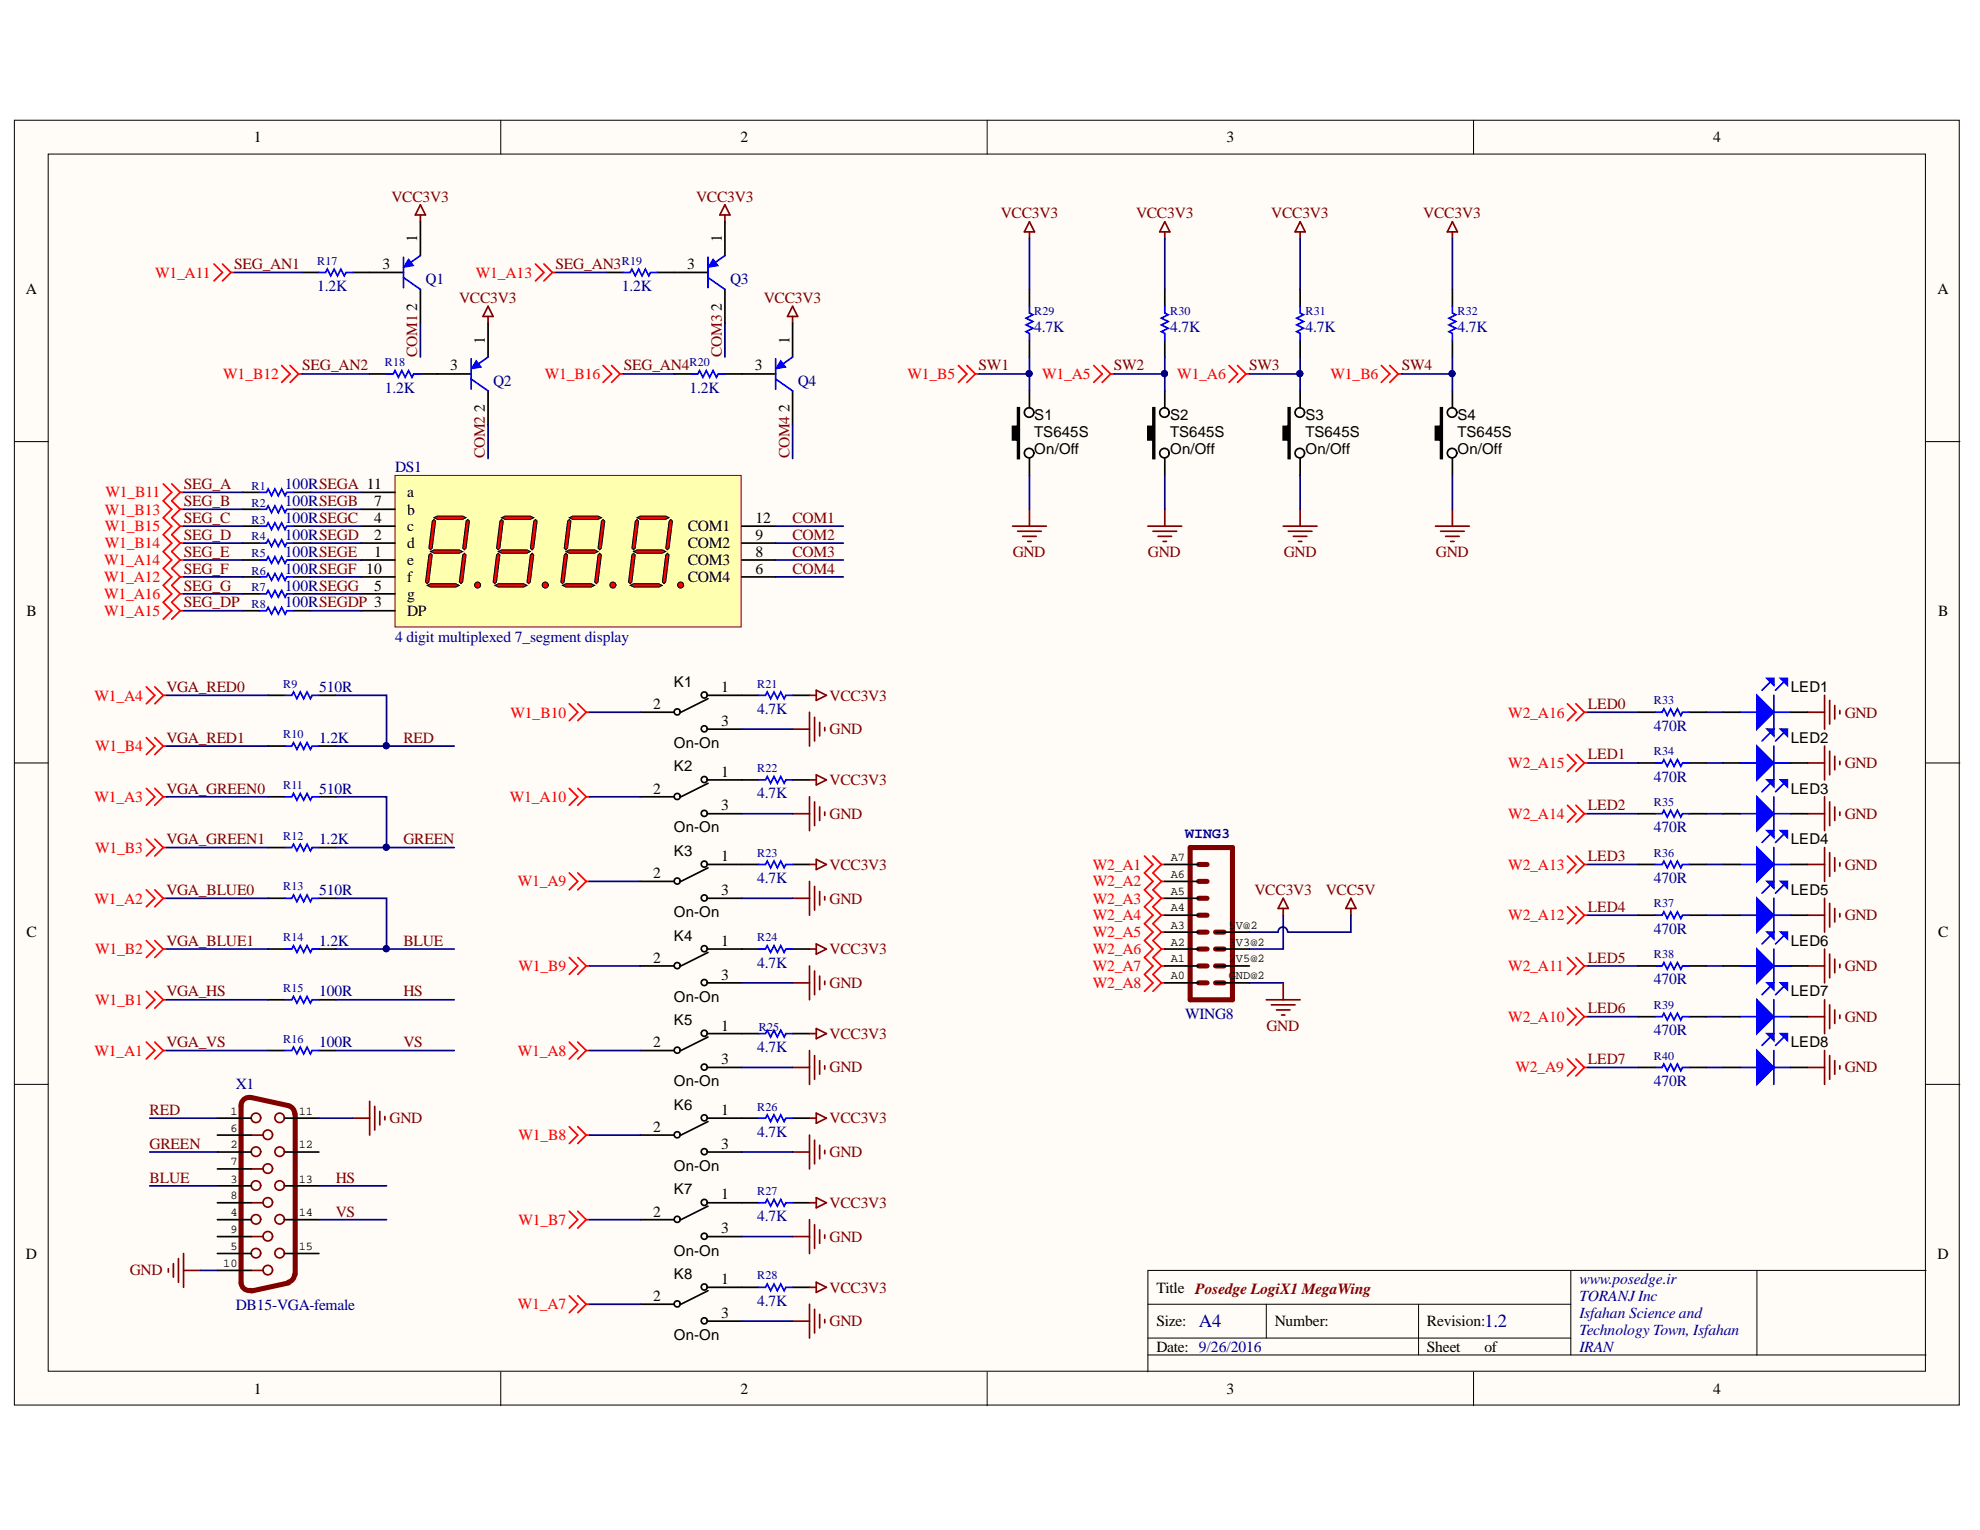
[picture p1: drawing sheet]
<svg xmlns="http://www.w3.org/2000/svg" width="279mm" height="216mm" viewBox="0 0 279 216" stroke-linecap="round" stroke-linejoin="round" font-family="sans-serif">
<defs><g id="words">
<g font-size="2.6" fill="#000080">
<text x="169.2" y="187.3">A4</text>
<text x="209.5" y="187.3">1.2</text>
</g>
<g font-size="2.2">
<text x="35.8" y="20.1">1</text>
<text x="104.5" y="20.1">2</text>
<text x="173.1" y="20.1">3</text>
<text x="241.7" y="20.1">4</text>
<text x="58.9" y="34.1" transform="rotate(-90 58.9 34.1)">1</text>
<text x="101.9" y="34.1" transform="rotate(-90 101.9 34.1)">1</text>
<text x="3.6" y="41.5">A</text>
<text x="54" y="38">3</text>
<text x="97" y="38">3</text>
<text x="273.4" y="41.5">A</text>
<text x="58.9" y="43.8" transform="rotate(-90 58.9 43.8)">2</text>
<text x="101.9" y="43.8" transform="rotate(-90 101.9 43.8)">2</text>
<text x="63.5" y="52.3">3</text>
<text x="68.4" y="48.5" transform="rotate(-90 68.4 48.5)">1</text>
<text x="106.5" y="52.3">3</text>
<text x="111.4" y="48.5" transform="rotate(-90 111.4 48.5)">1</text>
<text x="68.4" y="58.2" transform="rotate(-90 68.4 58.2)">2</text>
<text x="111.4" y="58.2" transform="rotate(-90 111.4 58.2)">2</text>
<text x="52.8" y="71.4">7</text>
<text x="57.4" y="70.2">a</text>
<text x="52.8" y="76.2">2</text>
<text x="52.8" y="73.8">4</text>
<text x="57.4" y="77.4">d</text>
<text x="57.4" y="75">c</text>
<text x="57.4" y="72.6">b</text>
<text x="97" y="75">COM1</text>
<text x="97" y="77.4">COM2</text>
<text x="106.6" y="73.8">12</text>
<text x="106.6" y="76.2">9</text>
<text x="52.8" y="83.3">5</text>
<text x="52.8" y="78.5">1</text>
<text x="57.4" y="82.2">f</text>
<text x="57.4" y="79.7">e</text>
<text x="97" y="79.7">COM3</text>
<text x="97" y="82.2">COM4</text>
<text x="106.6" y="78.5">8</text>
<text x="106.6" y="81">6</text>
<text x="3.7" y="86.9">B</text>
<text x="57.4" y="84.5">g</text>
<text x="57.4" y="86.9">DP</text>
<text x="273.5" y="86.9">B</text>
<text x="92.1" y="100.1">2</text>
<text x="101.8" y="97.6">1</text>
<text x="101.8" y="102.4">3</text>
<text x="92.1" y="112">2</text>
<text x="101.8" y="109.6">1</text>
<text x="101.8" y="114.3">3</text>
<text x="92.1" y="123.9">2</text>
<text x="101.8" y="121.5">1</text>
<text x="101.8" y="126.3">3</text>
<text x="3.7" y="132.2">C</text>
<text x="92.1" y="135.9">2</text>
<text x="101.8" y="133.4">1</text>
<text x="273.5" y="132.2">C</text>
<text x="101.8" y="138.2">3</text>
<text x="92.1" y="147.8">2</text>
<text x="101.8" y="145.4">1</text>
<text x="101.8" y="150.1">3</text>
<text x="92.1" y="159.7">2</text>
<text x="101.8" y="157.3">1</text>
<text x="101.8" y="162.1">3</text>
<text x="92.1" y="171.7">2</text>
<text x="101.8" y="169.2">1</text>
<text x="3.6" y="177.6">D</text>
<text x="101.8" y="174">3</text>
<text x="273.4" y="177.6">D</text>
<text x="92.1" y="183.6">2</text>
<text x="101.8" y="181.2">1</text>
<text x="101.8" y="186">3</text>
<text x="163.2" y="182.4">Title Posedge LogiX1 MegaWing</text>
<text x="163.2" y="187.1">Size:</text>
<text x="163.2" y="190.8">Date: 9/26/2016</text>
<text x="179.9" y="187.1">Number:</text>
<text x="201.4" y="187.1">Revision:</text>
<text x="201.4" y="190.8">Sheet</text>
<text x="209.5" y="190.8">of</text>
<text x="35.8" y="196.7">1</text>
<text x="104.5" y="196.7">2</text>
<text x="173.1" y="196.7">3</text>
<text x="241.7" y="196.7">4</text>
</g>
<g font-size="2.2" fill="#800000">
<text x="55.2" y="28.5">VCC3V3</text>
<text x="98.2" y="28.5">VCC3V3</text>
<text x="141.2" y="30.8">VCC3V3</text>
<text x="160.3" y="30.8">VCC3V3</text>
<text x="179.4" y="30.8">VCC3V3</text>
<text x="200.8" y="30.8">VCC3V3</text>
<text x="33" y="38">SEG_AN1</text>
<text x="78.4" y="38">SEG_AN3</text>
<text x="64.8" y="42.7">VCC3V3</text>
<text x="107.8" y="42.7">VCC3V3</text>
<text x="42.7" y="52.3">SEG_AN2</text>
<text x="58.9" y="50.4" transform="rotate(-90 58.9 50.4)">COM1</text>
<text x="88" y="52.3">SEG_AN4</text>
<text x="101.9" y="50.4" transform="rotate(-90 101.9 50.4)">COM3</text>
<text x="138.1" y="52.3">SW1</text>
<text x="157.2" y="52.3">SW2</text>
<text x="176.3" y="52.3">SW3</text>
<text x="197.8" y="52.3">SW4</text>
<text x="68.4" y="64.7" transform="rotate(-90 68.4 64.7)">COM2</text>
<text x="111.4" y="64.7" transform="rotate(-90 111.4 64.7)">COM4</text>
<text x="25.9" y="69">SEG_A</text>
<text x="25.9" y="71.4">SEG_B</text>
<text x="25.9" y="73.8">SEG_C</text>
<text x="25.9" y="76.2">SEG_D</text>
<text x="111.8" y="73.8">COM1</text>
<text x="111.8" y="76.2">COM2</text>
<text x="25.9" y="78.5">SEG_E</text>
<text x="25.9" y="81">SEG_F</text>
<text x="25.9" y="83.3">SEG_G</text>
<text x="111.8" y="78.5">COM3</text>
<text x="111.8" y="81">COM4</text>
<text x="142.9" y="78.5">GND</text>
<text x="162" y="78.5">GND</text>
<text x="181.2" y="78.5">GND</text>
<text x="202.6" y="78.5">GND</text>
<text x="25.9" y="85.7">SEG_DP</text>
<text x="23.5" y="97.6">VGA_RED0</text>
<text x="117.1" y="98.9">VCC3V3</text>
<text x="224.1" y="100.1">LED0</text>
<text x="260.3" y="101.3">GND</text>
<text x="23.5" y="104.8">VGA_RED1</text>
<text x="56.9" y="104.8">RED</text>
<text x="117.1" y="103.6">GND</text>
<text x="224.1" y="107.2">LED1</text>
<text x="23.5" y="112">VGA_GREEN0</text>
<text x="117.1" y="110.8">VCC3V3</text>
<text x="260.3" y="108.4">GND</text>
<text x="23.5" y="119.2">VGA_GREEN1</text>
<text x="56.9" y="119.2">GREEN</text>
<text x="117.1" y="115.5">GND</text>
<text x="224.1" y="114.3">LED2</text>
<text x="260.3" y="115.5">GND</text>
<text x="117.1" y="122.7">VCC3V3</text>
<text x="224.1" y="121.5">LED3</text>
<text x="260.3" y="122.7">GND</text>
<text x="23.5" y="126.3">VGA_BLUE0</text>
<text x="117.1" y="127.5">GND</text>
<text x="177" y="126.3">VCC3V3</text>
<text x="187.1" y="126.3">VCC5V</text>
<text x="224.1" y="128.7">LED4</text>
<text x="260.3" y="129.9">GND</text>
<text x="23.5" y="133.4">VGA_BLUE1</text>
<text x="56.9" y="133.4">BLUE</text>
<text x="117.1" y="134.6">VCC3V3</text>
<text x="224.1" y="135.9">LED5</text>
<text x="260.3" y="137.1">GND</text>
<text x="23.5" y="140.6">VGA_HS</text>
<text x="56.9" y="140.6">HS</text>
<text x="117.1" y="139.4">GND</text>
<text x="224.1" y="143">LED6</text>
<text x="23.5" y="147.8">VGA_VS</text>
<text x="56.9" y="147.8">VS</text>
<text x="117.1" y="146.6">VCC3V3</text>
<text x="178.7" y="145.4">GND</text>
<text x="260.3" y="144.2">GND</text>
<text x="117.1" y="151.3">GND</text>
<text x="224.1" y="150.1">LED7</text>
<text x="260.3" y="151.3">GND</text>
<text x="21.1" y="157.3">RED</text>
<text x="55" y="158.5">GND</text>
<text x="117.1" y="158.5">VCC3V3</text>
<text x="21.1" y="162.1">GREEN</text>
<text x="21.1" y="166.9">BLUE</text>
<text x="47.4" y="166.9">HS</text>
<text x="117.1" y="163.3">GND</text>
<text x="47.4" y="171.7">VS</text>
<text x="117.1" y="170.4">VCC3V3</text>
<text x="18.3" y="180">GND</text>
<text x="117.1" y="175.2">GND</text>
<text x="117.1" y="182.4">VCC3V3</text>
<text x="117.1" y="187.1">GND</text>
</g>
<g font-size="2.2" fill="#f00">
<text x="21.9" y="39.2">W1_A11</text>
<text x="67.1" y="39.2">W1_A13</text>
<text x="31.5" y="53.5">W1_B12</text>
<text x="76.9" y="53.5">W1_B16</text>
<text x="128" y="53.5">W1_B5</text>
<text x="147" y="53.5">W1_A5</text>
<text x="166.1" y="53.5">W1_A6</text>
<text x="187.8" y="53.5">W1_B6</text>
<text x="14.9" y="70.2">W1_B11</text>
<text x="14.8" y="77.4">W1_B14</text>
<text x="14.8" y="72.6">W1_B13</text>
<text x="14.8" y="75">W1_B15</text>
<text x="14.7" y="79.7">W1_A14</text>
<text x="14.7" y="82.2">W1_A12</text>
<text x="14.7" y="84.5">W1_A16</text>
<text x="14.7" y="86.9">W1_A15</text>
<text x="13.3" y="98.9">W1_A4</text>
<text x="72" y="101.3">W1_B10</text>
<text x="212.8" y="101.3">W2_A16</text>
<text x="13.4" y="106">W1_B4</text>
<text x="13.3" y="113.2">W1_A3</text>
<text x="72" y="113.2">W1_A10</text>
<text x="212.8" y="108.4">W2_A15</text>
<text x="212.8" y="115.5">W2_A14</text>
<text x="13.4" y="120.3">W1_B3</text>
<text x="73.1" y="125.1">W1_A9</text>
<text x="154.2" y="122.7">W2_A1</text>
<text x="154.2" y="125.1">W2_A2</text>
<text x="212.8" y="122.7">W2_A13</text>
<text x="13.3" y="127.5">W1_A2</text>
<text x="154.2" y="127.5">W2_A3</text>
<text x="154.2" y="129.9">W2_A4</text>
<text x="212.8" y="129.9">W2_A12</text>
<text x="13.4" y="134.6">W1_B2</text>
<text x="73.1" y="137.1">W1_B9</text>
<text x="154.2" y="132.2">W2_A5</text>
<text x="154.2" y="134.6">W2_A6</text>
<text x="154.2" y="137.1">W2_A7</text>
<text x="212.8" y="137.1">W2_A11</text>
<text x="13.4" y="141.8">W1_B1</text>
<text x="154.2" y="139.4">W2_A8</text>
<text x="13.3" y="149">W1_A1</text>
<text x="73.1" y="149">W1_A8</text>
<text x="212.8" y="144.2">W2_A10</text>
<text x="213.9" y="151.3">W2_A9</text>
<text x="73.1" y="160.9">W1_B8</text>
<text x="73.1" y="172.9">W1_B7</text>
<text x="73.1" y="184.8">W1_A7</text>
</g>
<g font-size="2.2" fill="#000080">
<text x="44.8" y="41.1">1.2K</text>
<text x="60.1" y="40.1">Q1</text>
<text x="87.8" y="41.1">1.2K</text>
<text x="103" y="40.1">Q3</text>
<text x="145.9" y="46.8">4.7K</text>
<text x="165.1" y="46.8">4.7K</text>
<text x="184.2" y="46.8">4.7K</text>
<text x="205.7" y="46.8">4.7K</text>
<text x="54.3" y="55.4">1.2K</text>
<text x="69.6" y="54.5">Q2</text>
<text x="97.3" y="55.4">1.2K</text>
<text x="112.6" y="54.5">Q4</text>
<text x="40.2" y="69">100RSEGA 11</text>
<text x="40.2" y="71.4">100RSEGB</text>
<text x="55.7" y="66.6">DS1</text>
<text x="40.2" y="73.8">100RSEGC</text>
<text x="40.2" y="76.2">100RSEGD</text>
<text x="40.2" y="78.5">100RSEGE</text>
<text x="40.2" y="81">100RSEGF 10</text>
<text x="40.2" y="83.3">100RSEGG</text>
<text x="40.2" y="85.7">100RSEGDP 3</text>
<text x="55.7" y="90.5">4 digit multiplexed 7_segment display</text>
<text x="45" y="97.6">510R</text>
<text x="106.8" y="100.7">4.7K</text>
<text x="45" y="104.8">1.2K</text>
<text x="233.4" y="103.1">470R</text>
<text x="45" y="112">510R</text>
<text x="106.8" y="112.7">4.7K</text>
<text x="233.4" y="110.3">470R</text>
<text x="45" y="119.2">1.2K</text>
<text x="233.4" y="117.5">470R</text>
<text x="106.8" y="124.6">4.7K</text>
<text x="233.4" y="124.6">470R</text>
<text x="45" y="126.3">510R</text>
<text x="233.4" y="131.8">470R</text>
<text x="45" y="133.4">1.2K</text>
<text x="106.8" y="136.5">4.7K</text>
<text x="45" y="140.6">100R</text>
<text x="167.2" y="143.7">WING8</text>
<text x="233.4" y="138.9">470R</text>
<text x="45" y="147.8">100R</text>
<text x="106.8" y="148.5">4.7K</text>
<text x="233.4" y="146.1">470R</text>
<text x="33.3" y="153.7">X1</text>
<text x="233.4" y="153.3">470R</text>
<text x="106.8" y="160.4">4.7K</text>
<text x="106.8" y="172.4">4.7K</text>
<text x="33.3" y="184.9">DB15-VGA-female</text>
<text x="106.8" y="184.3">4.7K</text>
<text x="222.9" y="181.2">www.posedge.ir</text>
<text x="222.9" y="183.6">TORANJInc</text>
<text x="222.9" y="186">Isfahan Science and</text>
<text x="222.9" y="188.3">Technology Town, Isfahan</text>
<text x="222.9" y="190.8">IRAN</text>
</g>
<g font-size="2.1">
<text x="145.9" y="59.2">S1</text>
<text x="165.1" y="59.2">S2</text>
<text x="184.2" y="59.2">S3</text>
<text x="205.7" y="59.2">S4</text>
<text x="145.9" y="64">On/Off</text>
<text x="145.9" y="61.6">TS645S</text>
<text x="165.1" y="64">On/Off</text>
<text x="165.1" y="61.6">TS645S</text>
<text x="184.2" y="64">On/Off</text>
<text x="184.2" y="61.6">TS645S</text>
<text x="205.7" y="64">On/Off</text>
<text x="205.7" y="61.6">TS645S</text>
<text x="95.1" y="96.9">K1</text>
<text x="252.7" y="97.7">LED1</text>
<text x="95.1" y="105.6">On-On</text>
<text x="252.7" y="104.8">LED2</text>
<text x="95.1" y="108.9">K2</text>
<text x="252.7" y="112">LED3</text>
<text x="95.1" y="117.5">On-On</text>
<text x="252.7" y="119.2">LED4</text>
<text x="95.1" y="120.8">K3</text>
<text x="95.1" y="129.4">On-On</text>
<text x="252.7" y="126.3">LED5</text>
<text x="95.1" y="132.7">K4</text>
<text x="252.7" y="133.5">LED6</text>
<text x="95.1" y="141.4">On-On</text>
<text x="252.7" y="140.6">LED7</text>
<text x="95.1" y="144.7">K5</text>
<text x="252.7" y="147.8">LED8</text>
<text x="95.1" y="153.3">On-On</text>
<text x="95.1" y="156.6">K6</text>
<text x="95.1" y="165.2">On-On</text>
<text x="95.1" y="168.6">K7</text>
<text x="95.1" y="177.2">On-On</text>
<text x="95.1" y="180.5">K8</text>
<text x="95.1" y="189.1">On-On</text>
</g>
<text font-size="2.1" fill="#000080" x="167.2" y="118.2">WING3</text>
<g font-size="1.7" fill="#000080">
<text x="44.8" y="37.3">R17</text>
<text x="87.8" y="37.3">R19</text>
<text x="145.9" y="44.5">R29</text>
<text x="165.1" y="44.5">R30</text>
<text x="184.2" y="44.5">R31</text>
<text x="205.7" y="44.5">R32</text>
<text x="54.3" y="51.7">R18</text>
<text x="97.3" y="51.7">R20</text>
<text x="35.5" y="69.1">R1</text>
<text x="35.5" y="71.5">R2</text>
<text x="35.5" y="73.9">R3</text>
<text x="35.5" y="76.3">R4</text>
<text x="35.5" y="78.6">R5</text>
<text x="35.5" y="81.1">R6</text>
<text x="35.5" y="83.4">R7</text>
<text x="35.5" y="85.8">R8</text>
<text x="39.9" y="97">R9</text>
<text x="106.8" y="97">R21</text>
<text x="233.4" y="99.4">R33</text>
<text x="39.9" y="104.2">R10</text>
<text x="233.4" y="106.6">R34</text>
<text x="39.9" y="111.4">R11</text>
<text x="106.8" y="108.9">R22</text>
<text x="233.4" y="113.7">R35</text>
<text x="39.9" y="118.5">R12</text>
<text x="39.9" y="125.7">R13</text>
<text x="106.8" y="120.9">R23</text>
<text x="233.4" y="120.9">R36</text>
<text x="233.4" y="128">R37</text>
<text x="39.9" y="132.8">R14</text>
<text x="106.8" y="132.8">R24</text>
<text x="233.4" y="135.2">R38</text>
<text x="39.9" y="140">R15</text>
<text x="233.4" y="142.4">R39</text>
<text x="39.9" y="147.2">R16</text>
<text x="107.1" y="145.5">R25</text>
<text x="233.4" y="149.6">R40</text>
<text x="106.8" y="156.7">R26</text>
<text x="106.8" y="168.6">R27</text>
<text x="106.8" y="180.5">R28</text>
</g>
<g font-size="1.7">
<text x="165.2" y="121.5">A7</text>
<text x="165.2" y="123.9">A6</text>
<text x="165.2" y="126.2">A5</text>
<text x="165.2" y="128.6">A4</text>
<text x="165.2" y="131.1">A3</text>
<text x="173.4" y="131.1">5V@2</text>
<text x="165.2" y="133.4">A2</text>
<text x="165.2" y="135.8">A1</text>
<text x="173.4" y="133.4">3V3@2</text>
<text x="173.4" y="135.8">2V5@2</text>
<text x="165.2" y="138.2">A0</text>
<text x="173.4" y="138.2">GND@2</text>
<text x="32.5" y="157.3">1</text>
<text x="32.5" y="159.7">6</text>
<text x="42.1" y="157.3">11</text>
<text x="32.5" y="162.1">2</text>
<text x="32.5" y="166.9">3</text>
<text x="32.5" y="164.4">7</text>
<text x="42.1" y="162.1">12</text>
<text x="42.1" y="166.9">13</text>
<text x="32.5" y="171.6">4</text>
<text x="32.5" y="169.2">8</text>
<text x="32.5" y="174">9</text>
<text x="42.1" y="171.6">14</text>
<text x="31.5" y="178.8">10</text>
<text x="32.5" y="176.4">5</text>
<text x="42.1" y="176.4">15</text>
</g>
</g></defs>
<g fill="#fffcf8" stroke="#000" stroke-width=".14">
<path d="M2 17h274.5v181.3h-274.5z"/>
<path d="M6.8 21.7h264.9v171.8h-264.9z"/>
</g>
<g fill="none" stroke="#000" stroke-width=".14">
<path d="M70.7 17v4.7M139.3 17v4.7M207.9 17v4.7M2 62.3h4.8M271.8 62.3h4.8M2 107.7h4.8M271.8 107.7h4.8M2 153h4.8M271.8 153h4.8M221.7 179.3v11.9M247.9 179.3h-85.9v14.3M271.8 179.3h-23.9v11.9"/>
<path d="M70.7 193.6v4.8M139.3 193.6v4.8M162 184h59.7M162 191.2h109.8M162 188.8h59.7M178.7 184v4.8M200.2 184v7.2M207.9 193.6v4.8"/>
</g>
<g fill="none" stroke="#800000" stroke-width=".24">
<path d="M59.3 28.9l.7 1.4h-1.4zM59.3 30.3v1M102.3 28.9l.7 1.4h-1.4zM102.3 30.3v1M145.3 31.3l.7 1.4h-1.5zM145.3 32.7v1M164.4 31.3l.7 1.4h-1.5zM164.4 32.7v1M183.5 31.3l.7 1.4h-1.5zM183.5 32.7v1M204.9 32.7v1M204.9 31.3l.8 1.4h-1.5z"/>
<path d="M68.9 43.2l.7 1.5h-1.4zM68.9 44.7v.9M111.8 43.2l.8 1.5h-1.5zM111.8 44.7v.9M142.9 74.3h4.8M143.6 75h3.3M144.3 75.7h1.9M145 76.4h.5M145.3 71.9v2.4M162 74.3h4.8M162.7 75h3.3M163.4 75.7h1.9"/>
<path d="M164.1 76.4h.5M164.4 71.9v2.4M181.1 74.3h4.8M181.8 75h3.3M182.5 75.7h1.9M183.2 76.4h.5M183.5 71.9v2.4M202.6 74.3h4.7M203.3 75h3.3M204 75.7h1.9M204.7 76.4h.5M204.9 71.9v2.4"/>
<path d="M49.8 157.8h2.4M52.2 155.4v4.8M52.9 156.1v3.4M53.6 156.8v1.9M54.3 157.5v.5M255.1 150.6h2.4M257.5 148.2v4.8M258.2 149v3.3M258.9 149.7v1.9M259.6 150.4v.5M23.8 179v.5M24.5 178.3v1.9"/>
<path d="M25.2 177.6v3.3M25.9 176.9v4.8M25.9 179.3h2.4M35.4 179.3h1.7M35.4 160.2h1.7M35.4 164.9h1.7M35.4 169.7h1.7M35.4 174.5h1.7"/>
<circle cx="36.1" cy="157.7" r=".67"/>
<circle cx="39.5" cy="157.7" r=".67"/>
<circle cx="36.1" cy="167.3" r=".67"/>
<circle cx="36.1" cy="176.8" r=".67"/>
<circle cx="36.1" cy="172.1" r=".67"/>
<circle cx="36.1" cy="162.5" r=".67"/>
<circle cx="37.8" cy="160.1" r=".67"/>
<circle cx="37.8" cy="169.7" r=".67"/>
<circle cx="37.8" cy="174.4" r=".67"/>
<circle cx="37.8" cy="164.9" r=".67"/>
<circle cx="37.8" cy="179.2" r=".67"/>
<circle cx="39.5" cy="167.3" r=".67"/>
<circle cx="39.5" cy="176.8" r=".67"/>
<circle cx="39.5" cy="172.1" r=".67"/>
<circle cx="39.5" cy="162.5" r=".67"/>
</g>
<g fill="none" stroke="#000" stroke-width=".24">
<path d="M145.3 40.8v2.4M145.3 48v2.4M164.4 40.8v2.4M164.4 48v2.4M183.5 40.8v2.4M183.5 48v2.4M204.9 40.8v2.4M204.9 48v2.4M34.3 69.5h2.3M34.3 71.9h2.3M34.3 74.3h2.3M34.3 76.6h2.3"/>
<path d="M34.3 79h2.3M41.4 69.5h2.4M41.4 71.9h2.4M41.4 74.3h2.4M41.4 76.6h2.4M41.4 79h2.4M34.3 81.4h2.3M34.3 83.8h2.3M34.3 86.2h2.3M37.8 98.1h2.4M41.4 81.4h2.4M41.4 83.8h2.4"/>
<path d="M41.4 86.2h2.4M45 98.1h2.4M37.8 105.3h2.4M37.8 112.4h2.4M37.8 119.6h2.4M45 105.3h2.4M45 112.4h2.4M45 119.6h2.4M37.8 126.8h2.4M37.8 133.9h2.4M45 126.8h2.4M45 133.9h2.4"/>
<path d="M30.7 157.8h4.7M37.8 148.2h2.4M37.8 141.1h2.4M40.2 157.8h4.8M45 148.2h2.4M45 141.1h2.4M30.7 162.6h4.7M30.7 167.3h4.7M30.7 172.1h4.7M30.7 176.9h4.7M30.7 160.2h4.7M30.7 164.9h4.7"/>
<path d="M30.7 169.7h4.7M30.7 174.5h4.7M30.7 179.3h4.7M40.2 162.6h4.8M40.2 167.3h4.8M40.2 172.1h4.8M40.2 176.9h4.8"/>
</g>
<g fill="none" stroke="#00f" stroke-width=".24">
<path d="M145.3 43.2v1l.4 .2-.9 .5 .9 .5-.9 .4 .9 .5-.9 .5 .5 .2v1M164.4 43.2v1l.4 .2-.9 .5 .9 .5-.9 .4 .9 .5-.9 .5 .5 .2v1M183.5 43.2v1l.4 .2-.9 .5 .9 .5-.9 .4 .9 .5-.9 .5 .5 .2v1M204.9 43.2v1l.5 .2-.9 .5 .9 .5-.9 .4 .9 .5-.9 .5 .4 .2v1M36.6 69.5h1l.2-.5 .5 1 .5-1 .5 1 .4-1 .5 1 .3-.5h.9M36.6 71.9h1l.2-.5 .5 .9 .5-.9 .5 .9 .4-.9 .5 .9 .3-.4h.9M36.6 74.3h1l.2-.5 .5 .9 .5-.9 .5 .9 .4-.9 .5 .9 .3-.4h.9M36.6 76.6h1l.2-.4 .5 .9 .5-.9 .5 .9 .4-.9 .5 .9 .3-.5h.9M36.6 79h1l.2-.5 .5 1 .5-1 .5 1 .4-1 .5 1 .3-.5h.9M36.6 81.4h1l.2-.5 .5 1 .5-1 .5 1 .4-1 .5 1 .3-.5h.9M36.6 83.8h1l.2-.5 .5 1 .5-1 .5 1 .4-1 .5 1 .3-.5h.9M36.6 86.2h1l.2-.5 .5 1 .5-1 .5 1 .4-1 .5 1 .3-.5h.9"/>
<path d="M40.2 98.1h1l.2-.5 .5 1 .5-1 .5 1 .4-1 .5 1 .2-.5h1M40.2 105.3h1l.2-.5 .5 1 .5-1 .5 1 .4-1 .5 1 .2-.5h1M40.2 112.4h1l.2-.4 .5 .9 .5-.9 .5 .9 .4-.9 .5 .9 .2-.5h1M40.2 119.6h1l.2-.5 .5 1 .5-1 .5 1 .4-1 .5 1 .2-.5h1M40.2 126.8h1l.2-.5 .5 .9 .5-.9 .5 .9 .4-.9 .5 .9 .2-.4h1M40.2 133.9h1l.2-.5 .5 1 .5-1 .5 1 .4-1 .5 1 .2-.5h1M40.2 148.2h1l.2-.4 .5 .9 .5-.9 .5 .9 .4-.9 .5 .9 .2-.5h1M40.2 141.1h1l.2-.5 .5 1 .5-1 .5 1 .4-1 .5 1 .2-.5h1"/>
</g>
<path d="M35.5 154.9a1.15 1.15 0 0 0-1.5 1.1v25a1.15 1.15 0 0 0 1.4 1.1M35.5 154.9l5.2 1.1a1.16 1.16 0 0 1 .9 1.2M41.7 157.2v22.7M41.6 179.9a1.15 1.15 0 0 1-.9 1M40.7 181l-5.2 1.2" fill="none" stroke="#800000" stroke-width=".72"/>
<path d="M247.9 148.2l2.4 2.4-2.4 2.4z" fill="#00f"/>
<path d="M247.9 148.2l2.4 2.4-2.4 2.4z" fill="none" stroke="#00f" stroke-width=".24"/>
<path d="M249.4 145.9h.9v.9z" fill="#00f"/>
<path d="M249.4 145.9h.9v.9z" fill="none" stroke="#00f" stroke-width=".24"/>
<path d="M251.3 145.9h.9v.9z" fill="#00f"/>
<path d="M245.5 150.6h2.4M249.8 146.3l-1.2 1.2M250.3 148.2v4.8M250.3 150.6h2.4M251.3 145.9h.9v.9zM251.7 146.3l-1.2 1.2" fill="none" stroke="#00f" stroke-width=".24"/>
<path d="M243.1 150.6h2.4M252.7 150.6h2.4" fill="none" stroke="#000" stroke-width=".24"/>
<path d="M255.1 143.5h2.4M257.5 141.1v4.8M258.2 141.8v3.3M258.9 142.5v1.9M259.6 143.2v.5" fill="none" stroke="#800000" stroke-width=".24"/>
<path d="M247.9 141.1l2.4 2.4-2.4 2.4z" fill="#00f"/>
<path d="M247.9 141.1l2.4 2.4-2.4 2.4z" fill="none" stroke="#00f" stroke-width=".24"/>
<path d="M249.4 138.7h.9v.9z" fill="#00f"/>
<path d="M249.4 138.7h.9v.9z" fill="none" stroke="#00f" stroke-width=".24"/>
<path d="M251.3 138.7h.9v.9z" fill="#00f"/>
<path d="M249.8 139.2l-1.2 1.2M251.3 138.7h.9v.9zM251.7 139.2l-1.2 1.2M245.5 143.5h2.4M250.3 141.1v4.8M250.3 143.5h2.4" fill="none" stroke="#00f" stroke-width=".24"/>
<path d="M243.1 143.5h2.4M252.7 143.5h2.4" fill="none" stroke="#000" stroke-width=".24"/>
<path d="M255.1 136.3h2.4M257.5 133.9v4.8M258.2 134.6v3.4M258.9 135.4v1.9M259.6 136.1v.4" fill="none" stroke="#800000" stroke-width=".24"/>
<path d="M247.9 133.9l2.4 2.4-2.4 2.4z" fill="#00f"/>
<path d="M247.9 133.9l2.4 2.4-2.4 2.4z" fill="none" stroke="#00f" stroke-width=".24"/>
<path d="M249.4 131.5h.9v1z" fill="#00f"/>
<path d="M249.4 131.5h.9v1z" fill="none" stroke="#00f" stroke-width=".24"/>
<path d="M251.3 131.5h.9v1z" fill="#00f"/>
<path d="M245.5 136.3h2.4M249.8 132l-1.2 1.2M250.3 133.9v4.8M250.3 136.3h2.4M251.3 131.5h.9v1zM251.7 132l-1.2 1.2" fill="none" stroke="#00f" stroke-width=".24"/>
<path d="M243.1 136.3h2.4M252.7 136.3h2.4" fill="none" stroke="#000" stroke-width=".24"/>
<path d="M255.1 129.1h2.4M257.5 126.8v4.7M258.2 127.5v3.3M258.9 128.2v1.9M259.6 128.9v.5" fill="none" stroke="#800000" stroke-width=".24"/>
<path d="M247.9 126.8l2.4 2.3-2.4 2.4z" fill="#00f"/>
<path d="M247.9 126.8l2.4 2.3-2.4 2.4z" fill="none" stroke="#00f" stroke-width=".24"/>
<path d="M249.4 124.4h.9v.9z" fill="#00f"/>
<path d="M249.4 124.4h.9v.9z" fill="none" stroke="#00f" stroke-width=".24"/>
<path d="M251.3 124.4h.9v.9z" fill="#00f"/>
<path d="M245.5 129.1h2.4M249.8 124.9l-1.2 1.1M250.3 126.8v4.7M250.3 129.1h2.4M251.3 124.4h.9v.9zM251.7 124.9l-1.2 1.1" fill="none" stroke="#00f" stroke-width=".24"/>
<path d="M243.1 129.1h2.4M252.7 129.1h2.4" fill="none" stroke="#000" stroke-width=".24"/>
<path d="M257.5 119.6v4.8M255.1 122h2.4M258.2 120.3v3.4M258.9 121v1.9M259.6 121.7v.5" fill="none" stroke="#800000" stroke-width=".24"/>
<path d="M247.9 119.6l2.4 2.4-2.4 2.4z" fill="#00f"/>
<path d="M247.9 119.6l2.4 2.4-2.4 2.4z" fill="none" stroke="#00f" stroke-width=".24"/>
<path d="M249.4 117.2h.9v1z" fill="#00f"/>
<path d="M249.4 117.2h.9v1z" fill="none" stroke="#00f" stroke-width=".24"/>
<path d="M251.3 117.2h.9v1z" fill="#00f"/>
<path d="M249.8 117.7l-1.2 1.2M250.3 119.6v4.8M251.3 117.2h.9v1zM251.7 117.7l-1.2 1.2M245.5 122h2.4M250.3 122h2.4" fill="none" stroke="#00f" stroke-width=".24"/>
<path d="M243.1 122h2.4M252.7 122h2.4" fill="none" stroke="#000" stroke-width=".24"/>
<path d="M255.1 114.8h2.4M257.5 112.4v4.8M258.2 113.2v3.3M258.9 113.9v1.9M259.6 114.6v.5" fill="none" stroke="#800000" stroke-width=".24"/>
<path d="M247.9 112.4l2.4 2.4-2.4 2.4z" fill="#00f"/>
<path d="M247.9 112.4l2.4 2.4-2.4 2.4z" fill="none" stroke="#00f" stroke-width=".24"/>
<path d="M249.4 110.1h.9v.9z" fill="#00f"/>
<path d="M249.4 110.1h.9v.9z" fill="none" stroke="#00f" stroke-width=".24"/>
<path d="M251.3 110.1h.9v.9z" fill="#00f"/>
<path d="M245.5 114.8h2.4M249.8 110.5l-1.2 1.2M250.3 112.4v4.8M250.3 114.8h2.4M251.3 110.1h.9v.9zM251.7 110.5l-1.2 1.2" fill="none" stroke="#00f" stroke-width=".24"/>
<path d="M243.1 114.8h2.4M252.7 114.8h2.4" fill="none" stroke="#000" stroke-width=".24"/>
<path d="M255.1 107.7h2.4M257.5 105.3v4.8M258.2 106v3.3M258.9 106.7v1.9M259.6 107.4v.5" fill="none" stroke="#800000" stroke-width=".24"/>
<path d="M247.9 105.3l2.4 2.4-2.4 2.4z" fill="#00f"/>
<path d="M247.9 105.3l2.4 2.4-2.4 2.4z" fill="none" stroke="#00f" stroke-width=".24"/>
<path d="M249.4 102.9h.9v.9z" fill="#00f"/>
<path d="M249.4 102.9h.9v.9z" fill="none" stroke="#00f" stroke-width=".24"/>
<path d="M251.3 102.9h.9v.9z" fill="#00f"/>
<path d="M245.5 107.7h2.4M249.8 103.4l-1.2 1.2M250.3 105.3v4.8M250.3 107.7h2.4M251.3 102.9h.9v.9zM251.7 103.4l-1.2 1.2" fill="none" stroke="#00f" stroke-width=".24"/>
<path d="M243.1 107.7h2.4M252.7 107.7h2.4" fill="none" stroke="#000" stroke-width=".24"/>
<path d="M257.5 98.1v4.8M258.2 98.8v3.4M258.9 99.6v1.9M255.1 100.5h2.4M259.6 100.3v.4" fill="none" stroke="#800000" stroke-width=".24"/>
<path d="M247.9 98.1l2.4 2.4-2.4 2.4z" fill="#00f"/>
<path d="M247.9 98.1l2.4 2.4-2.4 2.4z" fill="none" stroke="#00f" stroke-width=".24"/>
<path d="M249.4 95.7h.9v1z" fill="#00f"/>
<path d="M249.4 95.7h.9v1z" fill="none" stroke="#00f" stroke-width=".24"/>
<path d="M251.3 95.7h.9v1z" fill="#00f"/>
<g fill="none" stroke="#00f" stroke-width=".24">
<path d="M56.9 36.3v4.3M56.9 39.2l2.4 1.6M59.3 36.1l-1.6 1.2M107.1 98.1h.9l.3-.5 .4 1 .5-1 .5 1 .5-1 .4 1 .3-.5h.9M249.8 96.2l-1.2 1.2M250.3 98.1v4.8M251.3 95.7h.9v1zM251.7 96.2l-1.2 1.2M107.1 110.1h.9l.3-.5 .4 .9 .5-.9 .5 .9 .5-.9 .4 .9 .3-.4h.9M245.5 100.5h2.4M250.3 100.5h2.4M107.1 133.9h.9l.3-.5 .4 1 .5-1 .5 1 .5-1 .4 1 .3-.5h.9"/>
<path d="M107.1 122h.9l.3-.5 .4 1 .5-1 .5 1 .5-1 .4 1 .3-.5h.9M107.1 157.8h.9l.3-.5 .4 1 .5-1 .5 1 .5-1 .4 1 .3-.5h.9M107.1 145.9h.9l.3-.5 .4 .9 .5-.9 .5 .9 .5-.9 .4 .9 .3-.4h.9M107.1 169.7h.9l.3-.5 .4 1 .5-1 .5 1 .5-1 .4 1 .3-.5h.9M107.1 181.7h.9l.3-.5 .4 .9 .5-.9 .5 .9 .5-.9 .4 .9 .3-.4h.9"/>
</g>
<g fill="none" stroke="#000" stroke-width=".24">
<path d="M52.2 38.4h4.7M59.3 31.3v4.8M59.3 40.8v4.8M143.6 57.5h.2v7.2h-.2v-2.6h-.7v-1.9h.7zM145.3 55.2v2.3M162.7 57.5h.2v7.2h-.2v-2.6h-.7v-1.9h.7zM164.4 55.2v2.3M181.8 57.5h.2v7.2h-.2v-2.6h-.7v-1.9h.7zM183.5 55.2v2.3M203.3 57.5h.2v7.2h-.2v-2.6h-.7v-1.9h.7zM204.9 55.2v2.3M145.3 64.7v2.4"/>
<path d="M164.4 64.7v2.4M183.5 64.7v2.4M204.9 64.7v2.4M104.7 98.1h2.4M111.8 98.1h2.4M104.7 110.1h2.4M111.8 110.1h2.4M243.1 100.5h2.4M252.7 100.5h2.4M104.7 133.9h2.4M104.7 122h2.4M111.8 133.9h2.4"/>
<path d="M111.8 122h2.4M104.7 157.8h2.4M104.7 145.9h2.4M111.8 157.8h2.4M111.8 145.9h2.4M104.7 169.7h2.4M111.8 169.7h2.4M104.7 181.7h2.4M111.8 181.7h2.4"/>
<circle cx="145.2" cy="58.2" r=".67"/>
<circle cx="164.3" cy="58.2" r=".67"/>
<circle cx="183.4" cy="58.2" r=".67"/>
<circle cx="204.9" cy="58.2" r=".67"/>
<circle cx="145.2" cy="63.9" r=".67"/>
<circle cx="164.3" cy="63.9" r=".67"/>
<circle cx="183.4" cy="63.9" r=".67"/>
<circle cx="204.9" cy="63.9" r=".67"/>
</g>
<path d="M114.2 98.1h1M115.2 97.4l1.4 .7-1.4 .7zM111.8 102.9h2.4M114.2 100.5v4.8M114.9 101.2v3.4M115.7 101.9v1.9M116.4 102.7v.4" fill="none" stroke="#800000" stroke-width=".24"/>
<g fill="none" stroke="#f00" stroke-width=".24">
<path d="M30.2 37.3l1.2 1.1-1.2 1.2M31.4 37.3l1.2 1.1M32.6 38.4h.5M32.6 38.4l-1.2 1.2M75.6 37.3l1.2 1.1-1.2 1.2M76.8 37.3l1.1 1.1M77.9 38.4l-1.1 1.2M77.9 38.4h.5M39.7 51.6l1.2 1.2-1.2 1.2M40.9 51.6l1.2 1.2M42.1 52.8h.5M42.1 52.8l-1.2 1.2"/>
<path d="M85.1 51.6l1.2 1.2-1.2 1.2M86.3 51.6l1.2 1.2M87.5 52.8l-1.2 1.2M87.5 52.8h.5M135.2 51.6l1.2 1.2-1.2 1.2M136.4 51.6l1.2 1.2M137.6 52.8h.5M137.6 52.8l-1.2 1.2M154.3 51.6l1.2 1.2-1.2 1.2M155.5 51.6l1.2 1.2M156.7 52.8h.5M156.7 52.8l-1.2 1.2"/>
<path d="M173.4 51.6l1.2 1.2-1.2 1.2M174.6 51.6l1.2 1.2M175.8 52.8h.5M175.8 52.8l-1.2 1.2M194.9 51.6l1.2 1.2-1.2 1.2M196.1 51.6l1.2 1.2M197.3 52.8h.5M197.3 52.8l-1.2 1.2M23 68.3l1.2 1.2-1.2 1.2 1.2 1.2-1.2 1.2 1.2 1.2-1.2 1.1 1.2 1.2-1.2 1.2 1.2 1.2-1.2 1.2 1.2 1.2-1.2 1.2 1.2 1.2-1.2 1.2 1.2 1.2-1.2 1.2M24.2 68.3l1.2 1.2M25.4 76.6l-1.2 1.2 1.2 1.2M25.4 74.3l-1.2 1.1 1.2 1.2"/>
<path d="M25.4 76.6h.5M25.4 79l-1.2 1.2 1.2 1.2M25.4 79h.5M25.4 71.9l-1.2 1.2 1.2 1.2M25.4 69.5l-1.2 1.2 1.2 1.2M25.4 71.9h.5M25.4 74.3h.5M25.4 69.5h.5M20.6 96.9l1.2 1.2-1.2 1.2M21.8 96.9l1.2 1.2M23 98.1l-1.2 1.2M23 98.1h.5"/>
<path d="M25.4 83.8l-1.2 1.2 1.2 1.2M25.4 81.4l-1.2 1.2 1.2 1.2M25.4 83.8h.5M25.4 86.2l-1.2 1.2M25.4 86.2h.5M25.4 81.4h.5M80.3 99.3l1.2 1.2-1.2 1.2M81.5 99.3l1.2 1.2M20.6 104.1l1.2 1.2-1.2 1.2M20.6 118.4l1.2 1.2-1.2 1.2M20.6 111.2l1.2 1.2-1.2 1.2M21.8 104.1l1.2 1.2"/>
<path d="M21.8 118.4l1.2 1.2M21.8 111.2l1.2 1.2M23 112.4h.5M23 105.3l-1.2 1.2M23 105.3h.5M23 119.6l-1.2 1.2M23 119.6h.5M23 112.4l-1.2 1.2M80.3 111.2l1.2 1.2-1.2 1.2M81.5 111.2l1.2 1.2M82.7 100.5l-1.2 1.2M82.7 100.5h.5"/>
<path d="M82.7 112.4l-1.2 1.2M82.7 112.4h.5M20.6 139.9l1.2 1.2-1.2 1.2M20.6 132.7l1.2 1.2-1.2 1.2M20.6 125.6l1.2 1.2-1.2 1.2M21.8 139.9l1.2 1.2M21.8 132.7l1.2 1.2M21.8 125.6l1.2 1.2M23 126.8h.5M23 133.9h.5M23 133.9l-1.2 1.2M23 126.8l-1.2 1.2"/>
<path d="M80.3 135.1l1.2 1.2-1.2 1.2M80.3 123.2l1.2 1.2-1.2 1.2M81.5 135.1l1.2 1.2M81.5 123.2l1.2 1.2M82.7 124.4h.5M82.7 136.3h.5M82.7 136.3l-1.2 1.2M82.7 124.4l-1.2 1.2M161.5 120.8l1.2 1.2-1.2 1.2 1.2 1.2-1.2 1.2 1.2 1.2-1.2 1.2 1.2 1.1-1.2 1.2 1.2 1.2-1.2 1.2 1.2 1.2-1.2 1.2 1.2 1.2-1.2 1.2 1.2 1.2-1.2 1.2M162.7 120.8l1.2 1.2M163.9 122l-1.2 1.2 1.2 1.2M163.9 122h.5"/>
<path d="M163.9 124.4l-1.2 1.2 1.2 1.2M163.9 124.4h.5M163.9 126.8l-1.2 1.2 1.2 1.1M163.9 126.8h.5M163.9 129.1l-1.2 1.2 1.2 1.2M163.9 129.1h.5M163.9 131.5l-1.2 1.2 1.2 1.2M163.9 131.5h.5M163.9 133.9l-1.2 1.2 1.2 1.2M163.9 133.9h.5M163.9 136.3l-1.2 1.2 1.2 1.2M163.9 136.3h.5"/>
<path d="M163.9 138.7l-1.2 1.2M163.9 138.7h.5M20.6 147l1.2 1.2-1.2 1.2M21.8 147l1.2 1.2M23 148.2h.5M23 141.1l-1.2 1.2M23 141.1h.5M23 148.2l-1.2 1.2M80.3 147l1.2 1.2-1.2 1.2M80.3 159l1.2 1.2-1.2 1.2M81.5 147l1.2 1.2M81.5 159l1.2 1.2"/>
<path d="M82.7 148.2l-1.2 1.2M82.7 148.2h.5M80.3 170.9l1.2 1.2-1.2 1.2M81.5 170.9l1.2 1.2M82.7 160.2l-1.2 1.2M82.7 160.2h.5M82.7 172.1l-1.2 1.2M82.7 172.1h.5M80.3 182.9l1.2 1.1-1.2 1.2M81.5 182.9l1.2 1.1M82.7 184l-1.2 1.2M82.7 184h.5"/>
</g>
<g fill="#000">
<path d="M143.6 57.5h.2v7.2h-.2v-2.6h-.7v-1.9h.7z" fill-rule="evenodd"/>
<path d="M162.7 57.5h.2v7.2h-.2v-2.6h-.7v-1.9h.7z" fill-rule="evenodd"/>
<path d="M181.8 57.5h.2v7.2h-.2v-2.6h-.7v-1.9h.7z" fill-rule="evenodd"/>
<path d="M203.3 57.5h.2v7.2h-.2v-2.6h-.7v-1.9h.7z" fill-rule="evenodd"/>
</g>
<path d="M57.7 36.5l.7 1-1.5 .2z" fill="#00f"/>
<path d="M57.7 36.5l.7 1-1.5 .2z" fill="none" stroke="#00f" stroke-width=".14"/>
<path d="M95.1 38.4h4.8M102.3 31.3v4.8M102.3 40.8v4.8" fill="none" stroke="#000" stroke-width=".24"/>
<path d="M99.9 36.3v4.3M99.9 39.2l2.4 1.6M102.3 36.1l-1.7 1.2" fill="none" stroke="#00f" stroke-width=".24"/>
<path d="M100.6 36.5l.7 1-1.4 .2z" fill="#00f"/>
<path d="M100.6 36.5l.7 1-1.4 .2z" fill="none" stroke="#00f" stroke-width=".14"/>
<path d="M61.7 52.8h4.8M68.9 45.6v4.8M68.9 55.2v4.7" fill="none" stroke="#000" stroke-width=".24"/>
<path d="M66.5 50.6v4.3M66.5 53.5l2.4 1.7M68.9 50.4l-1.7 1.2" fill="none" stroke="#00f" stroke-width=".24"/>
<path d="M67.2 50.9l.7 .9-1.4 .3z" fill="#00f"/>
<path d="M67.2 50.9l.7 .9-1.4 .3z" fill="none" stroke="#00f" stroke-width=".14"/>
<path d="M104.7 52.8h4.8M111.8 45.6v4.8M111.8 55.2v4.7" fill="none" stroke="#000" stroke-width=".24"/>
<path d="M109.5 50.6v4.3M109.5 53.5l2.3 1.7M111.8 50.4l-1.6 1.2" fill="none" stroke="#00f" stroke-width=".24"/>
<path d="M110.2 50.9l.7 .9-1.4 .3z" fill="#00f"/>
<path d="M110.2 50.9l.7 .9-1.4 .3z" fill="none" stroke="#00f" stroke-width=".14"/>
<path d="M55.7 67.1h48.9v21.4h-48.9z" fill="#ffffb0" stroke="#800000" stroke-width=".14"/>
<path d="M51 74.3h4.7M51 79h4.7M51 76.6h4.7M51 71.9h4.7M51 69.5h4.7M104.7 74.3h4.8M51 81.4h4.7M51 83.8h4.7M51 86.2h4.7" fill="none" stroke="#000" stroke-width=".24"/>
<circle cx="67.4" cy="82.6" r=".43" fill="#f00" stroke="#000" stroke-width=".14"/>
<path d="M60.3 82.6l.5-.2h3.5l.5 .2-.5 .2h-3.5z" fill-rule="evenodd" fill="#f00"/>
<path d="M60.3 82.6l.5-.2h3.5l.5 .2-.5 .2h-3.5z" fill="none" stroke="#000" stroke-width=".14"/>
<path d="M60.8 77.8l.4-.2h3.6l.5 .2-.5 .3h-3.6z" fill-rule="evenodd" fill="#f00"/>
<path d="M60.8 77.8l.4-.2h3.6l.5 .2-.5 .3h-3.6z" fill="none" stroke="#000" stroke-width=".14"/>
<path d="M61.2 73.1l.5-.3h3.6l.5 .3-.5 .2h-3.6z" fill-rule="evenodd" fill="#f00"/>
<path d="M61.2 73.1l.5-.3h3.6l.5 .3-.5 .2h-3.6z" fill="none" stroke="#000" stroke-width=".14"/>
<path d="M65.8 73.5l.2-.2 .2 .2-.4 3.9-.3 .2-.2-.2z" fill-rule="evenodd" fill="#f00"/>
<path d="M65.8 73.5l.2-.2 .2 .2-.4 3.9-.3 .2-.2-.2z" fill="none" stroke="#000" stroke-width=".14"/>
<path d="M61 73.5l.2-.2 .3 .2-.5 3.9-.2 .2-.3-.2z" fill-rule="evenodd" fill="#f00"/>
<path d="M61 73.5l.2-.2 .3 .2-.5 3.9-.2 .2-.3-.2z" fill="none" stroke="#000" stroke-width=".14"/>
<path d="M60.5 78.3l.3-.2 .2 .2-.5 3.8-.2 .3-.3-.3z" fill-rule="evenodd" fill="#f00"/>
<path d="M60.5 78.3l.3-.2 .2 .2-.5 3.8-.2 .3-.3-.3z" fill="none" stroke="#000" stroke-width=".14"/>
<path d="M65.3 78.3l.2-.2 .3 .2-.5 3.8-.2 .3-.3-.3z" fill-rule="evenodd" fill="#f00"/>
<path d="M65.3 78.3l.2-.2 .3 .2-.5 3.8-.2 .3-.3-.3z" fill="none" stroke="#000" stroke-width=".14"/>
<circle cx="76.9" cy="82.6" r=".43" fill="#f00" stroke="#000" stroke-width=".14"/>
<path d="M69.8 82.6l.5-.2h3.6l.5 .2-.5 .2h-3.6z" fill-rule="evenodd" fill="#f00"/>
<path d="M69.8 82.6l.5-.2h3.6l.5 .2-.5 .2h-3.6z" fill="none" stroke="#000" stroke-width=".14"/>
<path d="M70.3 77.8l.5-.2h3.6l.4 .2-.4 .3h-3.6z" fill-rule="evenodd" fill="#f00"/>
<path d="M70.3 77.8l.5-.2h3.6l.4 .2-.4 .3h-3.6z" fill="none" stroke="#000" stroke-width=".14"/>
<path d="M70.8 73.1l.5-.3h3.5l.5 .3-.5 .2h-3.5z" fill-rule="evenodd" fill="#f00"/>
<path d="M70.8 73.1l.5-.3h3.5l.5 .3-.5 .2h-3.5z" fill="none" stroke="#000" stroke-width=".14"/>
<path d="M75.3 73.5l.3-.2 .2 .2-.5 3.9-.2 .2-.3-.2z" fill-rule="evenodd" fill="#f00"/>
<path d="M75.3 73.5l.3-.2 .2 .2-.5 3.9-.2 .2-.3-.2z" fill="none" stroke="#000" stroke-width=".14"/>
<path d="M70.5 73.5l.3-.2 .2 .2-.5 3.9-.2 .2-.2-.2z" fill-rule="evenodd" fill="#f00"/>
<path d="M70.5 73.5l.3-.2 .2 .2-.5 3.9-.2 .2-.2-.2z" fill="none" stroke="#000" stroke-width=".14"/>
<path d="M70.1 78.3l.2-.2 .2 .2-.4 3.8-.3 .3-.2-.3z" fill-rule="evenodd" fill="#f00"/>
<path d="M70.1 78.3l.2-.2 .2 .2-.4 3.8-.3 .3-.2-.3z" fill="none" stroke="#000" stroke-width=".14"/>
<path d="M74.8 78.3l.3-.2 .2 .2-.5 3.8-.2 .3-.2-.3z" fill-rule="evenodd" fill="#f00"/>
<path d="M74.8 78.3l.3-.2 .2 .2-.5 3.8-.2 .3-.2-.3z" fill="none" stroke="#000" stroke-width=".14"/>
<circle cx="86.5" cy="82.6" r=".43" fill="#f00" stroke="#000" stroke-width=".14"/>
<path d="M79.4 82.6l.5-.2h3.5l.5 .2-.5 .2h-3.5z" fill-rule="evenodd" fill="#f00"/>
<path d="M79.4 82.6l.5-.2h3.5l.5 .2-.5 .2h-3.5z" fill="none" stroke="#000" stroke-width=".14"/>
<path d="M79.9 77.8l.4-.2h3.6l.5 .2-.5 .3h-3.6z" fill-rule="evenodd" fill="#f00"/>
<path d="M79.9 77.8l.4-.2h3.6l.5 .2-.5 .3h-3.6z" fill="none" stroke="#000" stroke-width=".14"/>
<path d="M80.3 73.1l.5-.3h3.6l.5 .3-.5 .2h-3.6z" fill-rule="evenodd" fill="#f00"/>
<path d="M80.3 73.1l.5-.3h3.6l.5 .3-.5 .2h-3.6z" fill="none" stroke="#000" stroke-width=".14"/>
<path d="M84.9 73.5l.2-.2 .2 .2-.4 3.9-.3 .2-.2-.2z" fill-rule="evenodd" fill="#f00"/>
<path d="M84.9 73.5l.2-.2 .2 .2-.4 3.9-.3 .2-.2-.2z" fill="none" stroke="#000" stroke-width=".14"/>
<path d="M80.1 73.5l.2-.2 .3 .2-.5 3.9-.2 .2-.3-.2z" fill-rule="evenodd" fill="#f00"/>
<path d="M80.1 73.5l.2-.2 .3 .2-.5 3.9-.2 .2-.3-.2z" fill="none" stroke="#000" stroke-width=".14"/>
<path d="M79.6 78.3l.3-.2 .2 .2-.5 3.8-.2 .3-.3-.3z" fill-rule="evenodd" fill="#f00"/>
<path d="M79.6 78.3l.3-.2 .2 .2-.5 3.8-.2 .3-.3-.3z" fill="none" stroke="#000" stroke-width=".14"/>
<path d="M84.4 78.3l.2-.2 .3 .2-.5 3.8-.2 .3-.3-.3z" fill-rule="evenodd" fill="#f00"/>
<path d="M84.4 78.3l.2-.2 .3 .2-.5 3.8-.2 .3-.3-.3z" fill="none" stroke="#000" stroke-width=".14"/>
<circle cx="96" cy="82.6" r=".43" fill="#f00" stroke="#000" stroke-width=".14"/>
<path d="M88.9 82.6l.5-.2h3.6l.5 .2-.5 .2h-3.6z" fill-rule="evenodd" fill="#f00"/>
<path d="M88.9 82.6l.5-.2h3.6l.5 .2-.5 .2h-3.6z" fill="none" stroke="#000" stroke-width=".14"/>
<path d="M89.4 77.8l.5-.2h3.6l.4 .2-.4 .3h-3.6z" fill-rule="evenodd" fill="#f00"/>
<path d="M89.4 77.8l.5-.2h3.6l.4 .2-.4 .3h-3.6z" fill="none" stroke="#000" stroke-width=".14"/>
<path d="M89.9 73.1l.5-.3h3.5l.5 .3-.5 .2h-3.5z" fill-rule="evenodd" fill="#f00"/>
<path d="M89.9 73.1l.5-.3h3.5l.5 .3-.5 .2h-3.5z" fill="none" stroke="#000" stroke-width=".14"/>
<path d="M94.4 73.5l.3-.2 .2 .2-.5 3.9-.2 .2-.3-.2z" fill-rule="evenodd" fill="#f00"/>
<path d="M94.4 73.5l.3-.2 .2 .2-.5 3.9-.2 .2-.3-.2z" fill="none" stroke="#000" stroke-width=".14"/>
<path d="M89.6 73.5l.3-.2 .2 .2-.5 3.9-.2 .2-.2-.2z" fill-rule="evenodd" fill="#f00"/>
<path d="M89.6 73.5l.3-.2 .2 .2-.5 3.9-.2 .2-.2-.2z" fill="none" stroke="#000" stroke-width=".14"/>
<path d="M89.2 78.3l.2-.2 .2 .2-.4 3.8-.3 .3-.2-.3z" fill-rule="evenodd" fill="#f00"/>
<path d="M89.2 78.3l.2-.2 .2 .2-.4 3.8-.3 .3-.2-.3z" fill="none" stroke="#000" stroke-width=".14"/>
<path d="M93.9 78.3l.3-.2 .2 .2-.5 3.8-.2 .3-.2-.3z" fill-rule="evenodd" fill="#f00"/>
<path d="M93.9 78.3l.3-.2 .2 .2-.5 3.8-.2 .3-.2-.3z" fill="none" stroke="#000" stroke-width=".14"/>
<g fill="none" stroke="#000" stroke-width=".24">
<path d="M42.6 38.4h2.4M49.8 38.4h2.4M85.6 38.4h2.4M92.7 38.4h2.4M52.2 52.8h2.3M59.3 52.8h2.4M95.1 52.8h2.4M102.3 52.8h2.4M104.7 76.6h4.8M104.7 79h4.8M99.9 98.1h4.8M99.9 98.6l-3.8 1.9"/>
<path d="M104.7 81.4h4.8M90.4 100.5h4.7M90.4 112.4h4.7M99.9 102.9h4.8M99.9 110.1h4.8M99.9 114.8h4.8M99.9 110.5l-3.8 1.9M231.2 100.5h2.4M231.2 114.8h2.4M231.2 107.7h2.4M238.4 100.5h2.4M238.4 114.8h2.4"/>
<path d="M238.4 107.7h2.4M90.4 124.4h4.7M90.4 136.3h4.7M99.9 122h4.8M99.9 126.8h4.8M99.9 122.5l-3.8 1.9M99.9 133.9h4.8M99.9 138.7h4.8M99.9 134.4l-3.8 1.9M164.4 124.4h4.7M164.4 122h4.7M164.4 126.8h4.7"/>
<path d="M164.4 136.3h4.7M164.4 133.9h4.7M164.4 138.7h4.7M164.4 129.1h4.7M164.4 131.5h4.7M171.5 136.3h4.8M171.5 133.9h4.8M171.5 138.7h4.8M171.5 131.5h4.8M231.2 122h2.4M231.2 136.3h2.4M231.2 129.1h2.4"/>
<path d="M238.4 122h2.4M238.4 136.3h2.4M238.4 129.1h2.4M90.4 148.2h4.7M99.9 145.9h4.8M99.9 150.6h4.8M99.9 146.3l-3.8 1.9M99.9 157.8h4.8M99.9 158.3l-3.8 1.9M231.2 150.6h2.4M231.2 143.5h2.4M238.4 150.6h2.4"/>
<path d="M238.4 143.5h2.4M90.4 160.2h4.7M90.4 172.1h4.7M99.9 162.6h4.8M99.9 169.7h4.8M99.9 174.5h4.8M99.9 170.2l-3.8 1.9M90.4 184h4.7M99.9 181.7h4.8M99.9 186.4h4.8M99.9 182.1l-3.8 1.9"/>
<circle cx="99.4" cy="98.1" r=".43"/>
<circle cx="95.6" cy="100.5" r=".43"/>
<circle cx="95.6" cy="112.4" r=".43"/>
<circle cx="99.4" cy="110" r=".43"/>
<circle cx="99.4" cy="114.8" r=".43"/>
<circle cx="99.4" cy="102.8" r=".43"/>
<circle cx="95.6" cy="124.3" r=".43"/>
<circle cx="95.6" cy="136.3" r=".43"/>
<circle cx="99.4" cy="133.9" r=".43"/>
<circle cx="99.4" cy="126.7" r=".43"/>
<circle cx="99.4" cy="121.9" r=".43"/>
<circle cx="99.4" cy="138.6" r=".43"/>
<circle cx="95.6" cy="148.2" r=".43"/>
<circle cx="99.4" cy="145.8" r=".43"/>
<circle cx="99.4" cy="157.7" r=".43"/>
<circle cx="99.4" cy="150.6" r=".43"/>
<circle cx="95.6" cy="172.1" r=".43"/>
<circle cx="95.6" cy="160.1" r=".43"/>
<circle cx="99.4" cy="174.4" r=".43"/>
<circle cx="99.4" cy="169.7" r=".43"/>
<circle cx="99.4" cy="162.5" r=".43"/>
<circle cx="95.6" cy="184" r=".43"/>
<circle cx="99.4" cy="181.6" r=".43"/>
<circle cx="99.4" cy="186.4" r=".43"/>
</g>
<g fill="none" stroke="#f00" stroke-width=".24">
<path d="M221.2 99.3l1.2 1.2-1.2 1.2M222.4 99.3l1.2 1.2M221.2 113.6l1.2 1.2-1.2 1.2M221.2 106.5l1.2 1.2-1.2 1.2M222.4 113.6l1.2 1.2M222.4 106.5l1.2 1.2M223.6 114.8l-1.2 1.2M223.6 114.8h.4M223.6 107.7l-1.2 1.2M223.6 107.7h.4M223.6 100.5l-1.2 1.2M223.6 100.5h.4"/>
<path d="M221.2 135.1l1.2 1.2-1.2 1.2M221.2 128l1.2 1.1-1.2 1.2M221.2 120.8l1.2 1.2-1.2 1.2M222.4 135.1l1.2 1.2M222.4 128l1.2 1.1M222.4 120.8l1.2 1.2M223.6 136.3l-1.2 1.2M223.6 136.3h.4M223.6 129.1l-1.2 1.2M223.6 129.1h.4M223.6 122l-1.2 1.2M223.6 122h.4"/>
<path d="M221.2 149.4l1.2 1.2-1.2 1.2M221.2 142.3l1.2 1.2-1.2 1.2M222.4 149.4l1.2 1.2M222.4 142.3l1.2 1.2M223.6 150.6l-1.2 1.2M223.6 150.6h.4M223.6 143.5l-1.2 1.2M223.6 143.5h.4"/>
</g>
<path d="M45 38.4h1l.2-.4 .5 .9 .4-.9 .5 .9 .5-.9 .5 .9 .2-.5h1M88 38.4h.9l.3-.4 .4 .9 .5-.9 .5 .9 .5-.9 .5 .9 .2-.5h.9M54.5 52.8h1l.2-.5 .5 .9 .5-.9 .5 .9 .5-.9 .4 .9 .3-.4h.9M97.5 52.8h1l.2-.5 .5 .9 .5-.9 .4 .9 .5-.9 .5 .9 .2-.4h1M233.6 100.5h1l.2-.5 .5 1 .4-1 .5 1 .5-1 .5 1 .2-.5h1M233.6 107.7h1l.2-.5 .5 .9 .4-.9 .5 .9 .5-.9 .5 .9 .2-.4h1M233.6 114.8h1l.2-.5 .5 1 .4-1 .5 1 .5-1 .5 1 .2-.5h1M233.6 122h1l.2-.5 .5 1 .4-1 .5 1 .5-1 .5 1 .2-.5h1M233.6 129.1h1l.2-.4 .5 .9 .4-.9 .5 .9 .5-.9 .5 .9 .2-.5h1M233.6 136.3h1l.2-.5 .5 1 .4-1 .5 1 .5-1 .5 1 .2-.5h1M233.6 143.5h1l.2-.5 .5 .9 .4-.9 .5 .9 .5-.9 .5 .9 .2-.4h1M233.6 150.6h1l.2-.4 .5 .9 .4-.9 .5 .9 .5-.9 .5 .9 .2-.5h1" fill="none" stroke="#00f" stroke-width=".24"/>
<g fill="none" stroke="#800000" stroke-width=".24">
<path d="M111.8 114.8h2.4M114.2 110.1h1M114.2 112.4v4.8M114.9 113.2v3.3M115.2 109.3l1.4 .8-1.4 .7zM115.7 113.9v1.9M116.4 114.6v.5M111.8 126.8h2.4M111.8 138.7h2.4M114.2 124.4v4.7M114.2 136.3v4.8M114.2 122h1"/>
<path d="M114.2 133.9h1M114.9 125.1v3.3M114.9 137v3.4M115.2 121.3l1.4 .7-1.4 .7zM115.2 133.2l1.4 .7-1.4 .7zM115.7 125.8v1.9M115.7 137.7v1.9M116.4 126.5v.5M116.4 138.5v.4M181.1 128.2v.9M181.1 138.7v2.4M181.1 126.8l.7 1.4h-1.4z"/>
<path d="M190.6 126.8l.7 1.4h-1.4zM190.6 128.2v.9M111.8 150.6h2.4M114.2 148.2v4.8M114.2 145.9h1M114.2 157.8h1M114.9 149v3.3M115.2 145.1l1.4 .8-1.4 .7zM115.2 157.1l1.4 .7-1.4 .7zM115.7 149.7v1.9M116.4 150.4v.5M178.7 141.1h4.8"/>
<path d="M179.4 141.8h3.3M180.1 142.5h1.9M180.8 143.2h.5M111.8 162.6h2.4M111.8 174.5h2.4M114.2 160.2v4.7M114.2 172.1v4.8M114.2 169.7h1M114.9 160.9v3.3M114.9 172.8v3.4M115.2 169l1.4 .7-1.4 .7zM115.7 161.6v1.9"/>
<path d="M115.7 173.5v2M116.4 162.3v.5M116.4 174.3v.4M111.8 186.4h2.4M114.2 184v4.8M114.2 181.7h1M114.9 184.8v3.3M115.2 180.9l1.4 .8-1.4 .7zM115.7 185.5v1.9M116.4 186.2v.5"/>
</g>
<g fill="none" stroke="#800000" stroke-width=".72">
<path d="M167.9 119.6h6v21.5h-6zM169.1 122h1.2M169.1 126.8h1.2M169.1 124.4h1.2M169.1 131.5h1.2M169.1 129.1h1.2M169.1 133.9h1.2M169.1 136.3h1.2M169.1 138.7h1.2M171.5 131.5h1.2M171.5 133.9h1.2M171.5 136.3h1.2"/>
<path d="M171.5 138.7h1.2"/>
</g>
<g fill="none" stroke="#000080" stroke-width=".24">
<path d="M33.1 38.4h9.5M78.4 38.4h7.2M145.3 33.7v7.1M164.4 33.7v7.1M183.5 33.7v7.1M204.9 33.7v7.1M42.6 52.8h9.6M59.3 45.6v4.8M68.9 59.9v4.8M88 52.8h7.1M102.3 45.6v4.8M111.8 59.9v4.8"/>
<path d="M145.3 50.4v2.4h-7.2M145.3 52.8v2.4M164.4 50.4v2.4h-7.2M164.4 52.8v2.4M183.5 50.4v2.4h-7.2M183.5 52.8v2.4M204.9 50.4v2.4h-7.1M204.9 52.8v2.4M25.9 74.3h8.4M25.9 76.6h8.4M25.9 79h8.4M25.9 71.9h8.4"/>
<path d="M25.9 69.5h8.4M43.8 74.3h7.2M43.8 76.6h7.2M43.8 79h7.2M43.8 71.9h7.2M43.8 69.5h7.2M109.5 74.3h9.5M109.5 76.6h9.5M109.5 79h9.5M145.3 67.1v4.8M164.4 67.1v4.8M183.5 67.1v4.8"/>
<path d="M204.9 67.1v4.8M23.5 98.1h14.3M25.9 81.4h8.4M25.9 86.2h8.4M25.9 83.8h8.4M43.8 81.4h7.2M43.8 86.2h7.2M43.8 83.8h7.2M47.4 98.1h7.1v7.2h-7.1M109.5 81.4h9.5M23.5 105.3h14.3M23.5 112.4h14.3"/>
<path d="M23.5 119.6h14.3M47.4 112.4h7.1v7.2M47.4 119.6h16.7M54.5 105.3h9.6M83.2 112.4h7.2M83.2 100.5h7.2M104.7 114.8h7.1M104.7 102.9h7.1M224 114.8h7.2M224 107.7h7.2M224 100.5h7.2M240.8 114.8h2.3"/>
<path d="M240.8 107.7h2.3M240.8 100.5h2.3M23.5 126.8h14.3M23.5 133.9h14.3M47.4 126.8h7.1v7.1h-7.1M54.5 133.9h9.6M83.2 136.3h7.2M83.2 124.4h7.2M104.7 126.8h7.1M104.7 138.7h7.1M176.3 138.7h4.8M181.1 129.1v4.8h-4.8"/>
<path d="M181.7 131.5a.67 .67 0 0 0-.7-.7 .67 .67 0 0 0-.6 .7h-4.1M190.6 129.1v2.4h-8.8M224 122h7.2M224 136.3h7.2M224 129.1h7.2M240.8 122h2.3M240.8 136.3h2.3M240.8 129.1h2.3M21.1 157.8h9.6M23.5 148.2h14.3M23.5 141.1h14.3M45 157.8h4.8"/>
<path d="M47.4 148.2h16.7M47.4 141.1h16.7M83.2 148.2h7.2M104.7 150.6h7.1M224 150.6h7.2M224 143.5h7.2M240.8 150.6h2.3M240.8 143.5h2.3M21.1 162.6h9.6M21.1 167.3h9.6M28.3 179.3h2.4M45 167.3h9.5"/>
<path d="M45 172.1h9.5M83.2 172.1h7.2M83.2 160.2h7.2M104.7 162.6h7.1M104.7 174.5h7.1M83.2 184h7.2M104.7 186.4h7.1"/>
</g>
<g fill="#000080" stroke="#000080" stroke-width=".14">
<circle cx="54.5" cy="105.2" r=".43"/>
<circle cx="54.5" cy="133.9" r=".43"/>
<circle cx="54.5" cy="119.6" r=".43"/>
<circle cx="164.3" cy="52.7" r=".43"/>
<circle cx="183.4" cy="52.7" r=".43"/>
<circle cx="204.9" cy="52.7" r=".43"/>
<circle cx="145.2" cy="52.7" r=".43"/>
</g>
<use href="#words"/>
</svg>
